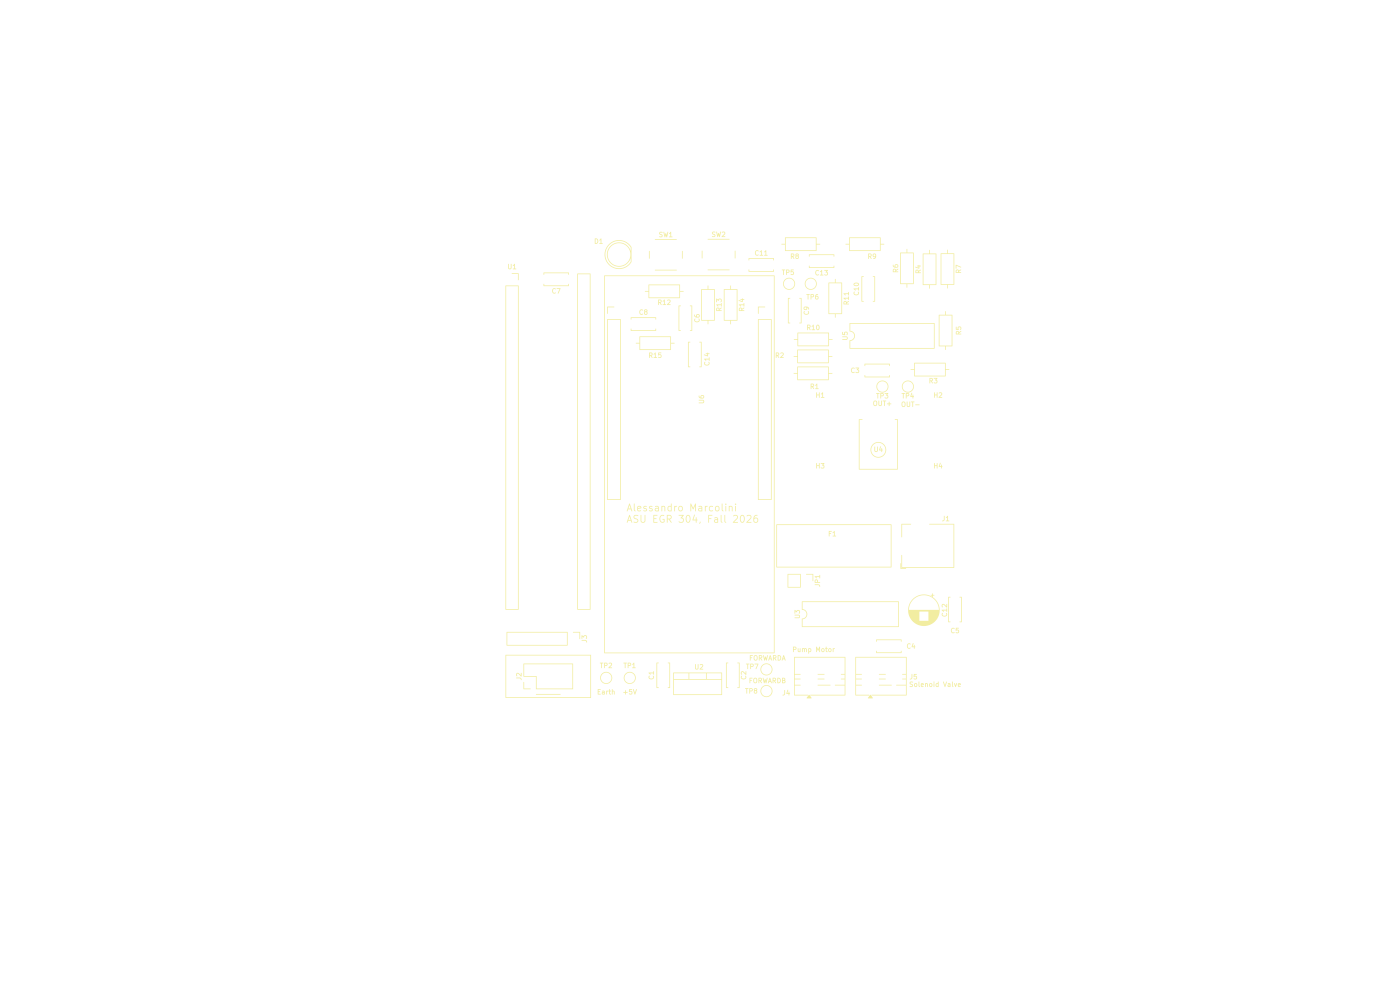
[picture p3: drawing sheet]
<svg xmlns="http://www.w3.org/2000/svg" width="297mm" height="210mm" viewBox="0 0 297 210" stroke-linecap="round" stroke-linejoin="round" font-family="sans-serif">
<g fill="#f2eda1">
<path d="M171.6 147.4h.1l.5 .7h-1z"/>
<path d="M184.6 147.4h.1l.5 .7h-1z"/>
<path d="M113.7 147.2l5.2 .1-5.1 .1z"/>
<path d="M111.1 144.7h.1v1.4h1.3l.1 .1h-1.5z"/>
<path d="M111.1 140.8h10.4l.1 5.4h-7.8l-.1-2.6-2.7-.1 2.8-.1v2.7h7.6v-5.2h-10.2v2.5h-.2z"/>
<path d="M109.5 143.8h1l.2 .4h-.2l-.1-.3h-.8z"/>
<path d="M109.6 142.8h.4l.5 .4v-.4l.1-.1v.8l-.8-.6-.1 .1 .1 .4-.2 .1-.1-.2z"/>
<path d="M107.3 138.9h18.1v9.1h-18.1l-.1-.1h18v-8.8h-17.8v8.8h-.2z"/>
<path d="M161.8 145.6a1.28 1.28 0 0 1 2 .4 1.28 1.28 0 0 1-1 1.9 1.28 1.28 0 0 1-1.5-1.4h.2a1.12 1.12 0 0 0 1.5 1.1 1.12 1.12 0 0 0 .3-1.9 1.12 1.12 0 0 0-1.8 .6v.2h-.2z"/>
<path d="M168.5 139.4h10.8v8.1h-7.4l7.3-.1v-2h-2.1l2.1-.1v-1.2h-.8l.8-.1v-.9h-.8l.8-.1v-3.5h-10.6v3.5h1.2l-1.2 .1v.9h1.2l-1.2 .1v1.2h1.2l-1.2 .1v2l2.8 .1h-2.9z"/>
<path d="M181.5 139.4h10.8v8.1h-7.4l7.3-.1v-2h-2.1l2.1-.1v-1.2h-.8l.8-.1v-.9h-.8l.8-.1v-3.5h-10.6v3.5h1.2l-1.2 .1v.9h1.2l-1.2 .1v1.2h1.2l-1.2 .1v2l2.8 .1h-2.9z"/>
<path d="M166.4 146.4h.2l-.1 .8-.1 .3h-.3l-.1-.1 .4-.2z"/>
<path d="M167.1 146.3l.1 .1-.2 .6h.3l.1-.3 .2 .4-.2 .4-.1-.3-.5-.1z"/>
<path d="M142.8 142.7h10.4v4.7h-10.4v-.1h10.2v-3.1h-10v3.1h-.2v-3.3h10.2v-1.2h-3.1v1.2h-.1v-1.2h-3.6v1.2h-.1v-1.2h-3.1v1.2h-.2z"/>
<path d="M126.8 146.2h.6v.1h-.4v.3l.3 .1-.3 .1v.4h.4v.1h-.6z"/>
<path d="M127.7 146.6h.5l.1 .7h-.6v-.3l.4 .2v-.2h-.4v-.2h.4l-.4-.1z"/>
<path d="M129.3 146.2l.1 .3 .2 .1-.2 .1 .2 .6-.3-.1-.1-.5-.1-.1z"/>
<path d="M133.5 146.2h.6l-.5 .1v.3h.3l.3 .2v.3l-.3 .2-.5-.1 .6-.2-.1-.3-.5 .1z"/>
<path d="M134.3 146.2h.1l.3 .8 .3-.8h.1l-.4 1.1z"/>
<path d="M128.6 146.5l.5 .1-.3 .2-.1 .5z"/>
<path d="M129.8 146.2h.2v.3l.4 .2v.6h-.2v-.6h-.2v.6h-.2z"/>
<path d="M132.3 146.8h.3l.1-.4 .1 .4 .4 .1-.4 .1-.1 .3-.1-.3-.3-.1z"/>
<path d="M160 146h.4l.2 .2v.7l-.2 .2h-.3l-.2-.2v-.2h.2l.1 .3 .3-.2-.1-.2-.5 .1 .1-.2-.1-.2 .3 .1 .3-.1-.1-.2-.5 .2z"/>
<path d="M158.1 146h.7l-.3 .1-.1 1-.1-1z"/>
<path d="M159 146h.4l.3 .2-.1 .4-.5 .1v.4l-.1-.6h.4l.1-.2-.4-.2v.4h-.1z"/>
<path d="M139.3 140.6h.5l-.4 .1v5.1h.3v.1h-.4z"/>
<path d="M141.7 140.6h.5l-.1 5.3h-.4l.3-.1v-5.1z"/>
<path d="M154 140.6h.5l-.3 .1v5.1h.3l-.1 .1h-.4z"/>
<path d="M156.4 140.6h.5l-.1 5.3h-.4l.4-.1v-5.1z"/>
<path d="M193 144.7l.2-.1 .5 .1-.6 .2 .6 .4-.2 .4-.5-.1 .5-.2-.5-.3z"/>
<path d="M194 145l.3-.1 .2 .1 .1 .5-.1 .2-.5-.1-.1-.4h.2l.1 .4 .2-.2v-.3l-.5 .1z"/>
<path d="M195.4 145h.5l.1 .3-.5 .1 .1 .2 .3-.1v.2h-.5l-.1-.5h.5h-.5z"/>
<path d="M197.2 145l.3-.1 .2 .1 .1 .5-.1 .2-.5-.1-.1-.4h.2l.1 .4 .2-.2v-.3l-.5 .1z"/>
<path d="M198.6 145l.4-.1v-.3h.1v1.1l-.6-.1v-.4h.2v.3l.3 .1v-.5l-.5 .1z"/>
<path d="M201.1 145h.5v.7h-.5l-.1-.3 .5 .2v-.2h-.5l.1-.2h.4l-.4-.1z"/>
<path d="M203.3 145h.5v.3l-.4 .1v.2l.4-.1v.2h-.5l-.1-.5h.5h-.5z"/>
<path d="M194.9 144.6h.1l.1 1.1-.2-.2z"/>
<path d="M200.1 144.6h.1l.3 .8 .2-.8h.2l-.4 1.1z"/>
<path d="M202 144.6h.1l.1 1.1-.2-.2z"/>
<path d="M202.4 144.9h.1l.2 .5 .2-.5 .1 .1-.2 .7z"/>
<path d="M196.3 144.9l.5 .1v.7h-.1l-.1-.6h-.2v.6h-.1z"/>
<path d="M198.1 144.9l.1 .1v.7z"/>
<path d="M173.5 145.3l2.7 .1h-2.7z"/>
<path d="M186.5 145.3l2.7 .1h-2.7z"/>
<path d="M127.6 143a1.28 1.28 0 0 1 2.1 .1 1.28 1.28 0 0 1-.8 1.9 1.28 1.28 0 0 1-1.6-1.3h.2a1.12 1.12 0 0 0 1.5 1.1 1.12 1.12 0 0 0 .3-1.8 1.12 1.12 0 0 0-1.8 .5v.2h-.2z"/>
<path d="M132.6 143a1.28 1.28 0 0 1 2.1 .1 1.28 1.28 0 0 1-.8 1.9 1.28 1.28 0 0 1-1.6-1.3h.2a1.12 1.12 0 0 0 1.5 1.1 1.12 1.12 0 0 0 .3-1.8 1.12 1.12 0 0 0-1.8 .5v.2h-.2z"/>
<path d="M159.9 143.9l.4-.1 .3 .1v.6l-.1 .4h-.4l-.2-.1-.1-.6h.2l.2 .6 .2-.1 .1-.2-.1-.5-.2-.1-.4 .3z"/>
<path d="M164.9 143.8h.5l.2 .6-.2 .5h-.4l-.1-.1a.43 .43 0 0 0 .6-.3 .43 .43 0 0 0-.4-.6v.9h-.2z"/>
<path d="M165.9 143.8h.4l.3 .2v.7l-.2 .2h-.5v-.1l.6-.2-.1-.1-.3-.1v.4h-.2v-.6l.5-.1-.3-.2v.3h-.2z"/>
<path d="M160.9 143.8l.7 .1v.3l-.2 .3 .2 .4-.4-.4-.1 .4h-.2v-.6l.6-.1-.1-.2-.3-.1v.4h-.2z"/>
<path d="M163.9 143.8l.7 .1v.3l-.2 .3 .2 .4-.4-.4-.1 .4h-.2v-.6l.6-.1-.1-.2-.3-.1v.4h-.2z"/>
<path d="M161.8 143.8h.2l.1 .7 .2-.4 .2 .4 .2-.7h.1l-.2 1.1-.3-.4-.1 .4h-.1z"/>
<path d="M163.3 143.8h.1l.3 1.1-.2-.2h-.4l-.1 .2h-.1l.1-.4h.4l-.1-.4-.1 .4h-.2z"/>
<path d="M159 143.8h.6l-.4 .1v.3l.3 .1-.3 .1-.1 .5z"/>
<path d="M193.4 143h.1v.8l-.1 .3h-.3l-.1-.1 .4-.2z"/>
<path d="M193.9 143h.6l-.5 .1v.3h.3l.2 .2v.3l-.2 .2-.5-.1 .6-.2-.1-.3-.5 .1z"/>
<path d="M137.7 143.4l.1-.1v.2a.36 .36 0 0 0 .4 .5 .36 .36 0 0 0 .3-.5l.1-.2 .1 .1v.5l-.6 .2-.5-.2z"/>
<path d="M157.3 143.4l.1 .1a.36 .36 0 0 0 .3 .5 .36 .36 0 0 0 .4-.5v-.2l.2 .1v.5l-.6 .2-.5-.2z"/>
<path d="M173.5 144l1.4 .1h-1.4z"/>
<path d="M186.5 144l1.4 .1h-1.4z"/>
<path d="M161.6 141.2a1.28 1.28 0 0 1 2.1 .1 1.28 1.28 0 0 1-.8 1.9 1.28 1.28 0 0 1-1.6-1.3h.2a1.12 1.12 0 0 0 1.5 1.1 1.12 1.12 0 0 0 .3-1.9 1.12 1.12 0 0 0-1.8 .6v.2h-.2z"/>
<path d="M157.2 142.5l.5-.1 .5 .5v-.5h.1v.7l-.8-.6-.2 .2 .1 .4h-.1l-.1-.2z"/>
<path d="M137.6 142.7h1l.1-.3v.7h-.1v-.3h-.7v.3z"/>
<path d="M173.5 143l1.4 .1h-1.4z"/>
<path d="M186.5 143l1.4 .1h-1.4z"/>
<path d="M147.5 140.9h.1v.8l.1 .2 .3-.2v-.8h.2v.9l-.3 .2h-.2l-.2-.2z"/>
<path d="M148.5 140.9h.4l.2 .1v.4l-.4 .5h.4v.1h-.7l.6-.8-.1-.2-.4 .1z"/>
<path d="M160.1 140.8h.8l-.5 1.1-.1-.1 .4-.9h-.6z"/>
<path d="M158.3 140.8h.7l-.3 .1-.1 1-.1-1h-.2z"/>
<path d="M159.2 140.8h.4l.3 .2-.1 .4-.5 .1v.4l-.1-.6h.4l.1-.2-.4-.2v.4h-.1z"/>
<path d="M129.1 140.7l.5-.1 .2 .1v.4l-.4 .5h.4v.1h-.7l.6-.8-.1-.2-.4 .1z"/>
<path d="M134.4 140.6h.2v1h.2v.1h-.7l.3-.1v-.7h-.3z"/>
<path d="M127.3 140.6h.7l-.3 .1-.1 1-.1-1h-.2z"/>
<path d="M128.2 140.6h.4l.3 .2-.1 .4-.5 .1v.4l-.1-.6h.4l.1-.2-.4-.2v.4h-.1z"/>
<path d="M132.3 140.6h.7l-.3 .1-.1 1-.1-1h-.2z"/>
<path d="M133.2 140.6h.4l.3 .2-.1 .4-.5 .1v.4l-.1-.6h.4l.1-.2-.4-.2v.4h-.1z"/>
<path d="M160 139h.4l.3 .2v.7l-.3 .2-.5-.2v-.5h.2l.1 .6 .2-.1 .1-.2-.1-.6-.5 .3z"/>
<path d="M165 139h.5l.2 .6-.2 .5h-.5v-.1a.43 .43 0 0 0 .5-.3 .43 .43 0 0 0-.4-.6v.9h-.1z"/>
<path d="M161 139l.7 .1v.3l-.2 .3 .2 .4-.4-.4-.2 .4h-.1v-.6l.5-.1v-.2l-.4-.1v.4h-.1z"/>
<path d="M164 139l.7 .1v.3l-.2 .3 .2 .4-.4-.4-.2 .4h-.1v-.6l.5-.1v-.2l-.4-.1v.4h-.1z"/>
<path d="M161.9 139h.1l.2 .7 .2-.4 .2 .4 .1-.7h.2l-.3 1.1-.2-.4-.1 .4h-.2z"/>
<path d="M163.3 139h.2l.3 1.1-.2-.2h-.4l-.1 .2h-.1l.1-.4h.4l-.1-.4-.1 .4h-.2z"/>
<path d="M166.2 139h.1l.3 1.1-.2-.2h-.3l-.1 .2h-.2l.2-.4h.4l-.1-.4-.2 .4h-.1z"/>
<path d="M159.1 139h.6l-.5 .1v.3l.4 .1-.4 .1v.5z"/>
<path d="M171.5 137.5h.4l.2 .3v.4l-.5 .1v.4l-.1-1h.1l.1 .5 .2-.1v-.3l-.4-.1z"/>
<path d="M148.5 110.7l.1 .1-.2 .3z"/>
<path d="M134.5 109.4l.3-.2 .6 .2h-.6l-.2 .2 .1 .3 .5 .2 .2 .2-.1 .4-.2 .2-.7-.1 .6-.1 .2-.2-.1-.3-.6-.3z"/>
<path d="M135.9 109.2l.2 .1v1.2l.2 .2 .4-.2 .1-1.2h.1v1.2l-.3 .4h-.4l-.3-.3z"/>
<path d="M138.6 109.2l.9 .1-.1 .1h-.6v.5l.5 .1-.5 .1v.6h.6l.1 .2h-.9z"/>
<path d="M140.1 109.5l.6-.3 .2 .1-.1 .2a.62 .62 0 0 0-.8 .5 .62 .62 0 0 0 .8 .6v-.3l-.3-.2h.4v.7l-.4 .1-.5-.3-.1-.7z"/>
<path d="M144 109.3h1l-.3 .5 .4 .3v.4l-.2 .3-.7 .1-.2-.2 .1-.1 .6 .1 .2-.2-.1-.4-.4-.2 .4-.5h-.8z"/>
<path d="M145.7 109.3h.5l.3 .6-.1 .7-.4 .3-.4-.2-.1-.8h.1l.1 .6 .2 .2a.74 .74 0 0 0 .4-.6 .74 .74 0 0 0-.4-.7l-.3 .5h-.1z"/>
<path d="M151.6 109.8h.7v1.1l-.7-.1-.1-.3 .3 .2h.4v-.4l-.7 .2 .2-.3 .5-.1-.2-.2-.4 .1z"/>
<path d="M155.6 109.4l.6-.2 .3 .2v.6l-.7 .7h.7v.2h-1l.9-1.2-.2-.3-.6 .1z"/>
<path d="M157.1 109.4l.3-.2 .3 .1 .3 .6-.1 .7-.4 .3-.4-.2-.1-.8h.1l.1 .6 .2 .2a.74 .74 0 0 0 .4-.6 .74 .74 0 0 0-.4-.7l-.3 .5h-.1z"/>
<path d="M158.4 109.4l.6-.2 .3 .2v.6l-.7 .7h.8v.2h-1.1l.9-1.2-.2-.3-.5 .1z"/>
<path d="M160.1 109.3l.5-.1v.2a.49 .49 0 0 0-.6 .5l.5-.1 .3 .2v.5l-.1 .3-.5 .1-.4-.4v-.3h.2v.3l.2 .2 .5-.2v-.3l-.2-.2-.7 .2 .1-.6z"/>
<path d="M141.5 109.3l.6-.1 .3 .2 .1 .4-.4 .4 .3 .7-.5-.7h-.3v.6l-.1 .1v-.9h.6l.2-.2-.1-.4h-.6v.6h-.1z"/>
<path d="M133.5 109.3h.1l.5 1.6-.3-.4h-.5l-.2 .4-.1-.1 .1-.5h.7l-.3-.7-.2 .7h-.2z"/>
<path d="M152.9 109.2l.2 .1v1.3l.2 .2-.1 .1-.3-.3z"/>
<path d="M153.7 109.3h.1v1.3l.3 .2-.1 .1-.3-.3z"/>
<path d="M147.3 109.2h.1l-.3 1h.5v-.4h.2v.4l.2 .1-.2 .1-.1 .5-.1-.5-.7-.1z"/>
<path d="M150.3 109.3h.8l-.7 .1v.5l.5 .1-.5 .1-.1 .8z"/>
<path d="M135.3 107.4h.7v.4l-.7 .2 .1 .3 .5-.1 .1 .2h-.7l-.1-.8h.1v.2l.6-.1-.2-.2-.5 .1z"/>
<path d="M136.6 107.4h.6l-.6 .2 .6 .3v.5h-.7l.6-.2-.5-.3z"/>
<path d="M137.8 107.4l.4-.1 .2 .1-.6 .2 .6 .3v.5h-.7l.6-.2-.5-.3z"/>
<path d="M139 107.4h.7v1.1l-.7-.1-.1-.3 .3 .2h.4v-.4l-.7 .2 .1-.3 .6-.1-.1-.2h-.5z"/>
<path d="M141.8 107.4l.5-.1v-.4l.2-.1v1.7h-.5l-.3-.2-.1-.6h.2l.1 .6h.4v-.8h-.3l-.4 .2z"/>
<path d="M144.1 107.4l.4-.1 .3 .2v.6l-.1 .3-.5 .1-.2-.2-.1-.6h.2v.4l.2 .2 .4-.2v-.4l-.2-.2-.6 .2z"/>
<path d="M148.2 107.4h.7l.1 1.1-.8-.1-.1-.3 .3 .2h.4v-.4l-.7 .2 .1-.3 .6-.1-.1-.2h-.4z"/>
<path d="M150.5 107.5l.3-.2 .5 .1-.1 .1h-.4l-.2 .2v.5h.6v.2l-.5 .1-.2-.2z"/>
<path d="M151.8 107.5l.5-.2 .2 .2 .1 .6-.1 .3-.5 .1-.2-.2-.1-.6h.1v.4l.3 .2 .4-.2-.1-.6h-.3l-.4 .2z"/>
<path d="M133.5 106.8l.1 .1 .5 1.6-.3-.5h-.5l-.2 .4h-.1l.1-.5h.7l-.3-.7-.2 .7h-.2z"/>
<path d="M134.5 106.8l.1 .1v1.3l.2 .2v.1l-.3-.3z"/>
<path d="M153.1 106.8l.2 .1v1.3l.2 .2-.1 .1-.3-.3z"/>
<path d="M140.3 107.3l.7 .1 .1 1.1-.1-.1v-.8l-.2-.1-.3 .1v.8h-.2z"/>
<path d="M143 107.3l.6 .1-.4 .3-.1 .8z"/>
<path d="M146.5 106.8l.5 1 .5-1h.1v1.7l-.1-.1v-1.1l-.4 .7-.5-.7v1.1h-.1z"/>
<path d="M149.6 107.3l.5 .1-.4 .3-.1 .8z"/>
<path d="M153.9 107.3l.2 .1-.1 1.1z"/>
<path d="M154.6 107.3l.7 .1 .1 1.1-.1-.1-.1-.8-.1-.1-.3 .1v.8h-.2z"/>
<path d="M156 107.3l.1 .1v1.1z"/>
<path d="M128.8 67.7l2.9 .1-.1 38.3-2.8-.1 2.7-.1v-38h-2.6v38h-.1z"/>
<path d="M160.8 67.7l2.9 .1-.1 38.3-2.8-.1 2.8-.1v-38h-2.7v38h-.1z"/>
<path d="M148.2 84.8h1l.2 .2v.3l-.3 .2h-.8v-.1h.8l.1-.3-.1-.1h-.8z"/>
<path d="M148.2 83.9h.2l.2 .4v-.2h.2v.2l.3 .1 .1-.4-.6 .1 .1-.2 .4-.1 .2 .1 .1 .4-.3 .2h-.6l-.2-.2z"/>
<path d="M146 72.5l.4 .1-.3 .1v5l.3 .1v.1l-.5-.1z"/>
<path d="M148.4 72.5l.5 .1-.1 5.3-.4-.1 .3-.1v-5z"/>
<path d="M149.4 76.8h.2v.1a.36 .36 0 0 0 .4 .5 .36 .36 0 0 0 .3-.5v-.1h.2v.5l-.6 .2-.5-.2z"/>
<path d="M149.4 76.1h1l.1-.3v.7h-.1v-.2h-.7v.2z"/>
<path d="M139 74.8h.1v1h.3l-.1 .1h-.6l.2-.1v-.7h-.2z"/>
<path d="M139.7 74.8h.6l-.5 .1v.3h.3l.2 .2v.3l-.2 .2-.5-.1 .6-.2-.1-.3-.5 .1z"/>
<path d="M137.7 74.8l.7 .1v.3l-.2 .3 .2 .4-.4-.4-.1 .4h-.2v-.6l.6-.1-.1-.2-.3-.1v.4h-.2z"/>
<path d="M149.4 75.2l.6 .2v-.3h-.3v-.1l.4-.2 .4 .2-.3 .1-.1 .5-.7-.3z"/>
<path d="M135.7 71.4h6.6v1.3l.8 .1-.8 .1v1.3h-6.6l-.1-.1h6.6v-2.6h-6.4v2.6h-.2v-1.2l-.7-.1 .7-.1z"/>
<path d="M133.8 69.7l.2 .3h5l.1-.3 .1 .4-5.3 .1z"/>
<path d="M144 64.8l.4 .1-.3 .1v5l.3 .1v.1l-.5-.1z"/>
<path d="M146.4 64.8l.5 .1-.1 5.3-.4-.1 .3-.1v-5z"/>
<path d="M148.8 61.4l1.3-.1 .1-.7 .1 .7 1.3 .1v6.6h-1.3l-.1 .8-.1-.8h-1.3v-.1h2.7v-6.4h-2.6v6.4h-.1z"/>
<path d="M153.6 61.4l1.3-.1 .1-.7 .1 .7 1.3 .1v6.6h-1.3l-.1 .8-.1-.8h-1.3v-.1h2.7v-6.4h-2.6v6.4h-.1z"/>
<path d="M147.3 67.7l.2-.1v.1a.36 .36 0 0 0 .4 .5 .36 .36 0 0 0 .3-.5v-.1l.2 .1v.4l-.6 .3-.5-.3z"/>
<path d="M133.8 67.3h5.3l.1 .4-.1 .1-.1-.3h-5l-.1 .3z"/>
<path d="M147.3 66.8h.1l.2 .4 .1-.3h.1l.1 .3h.2l.1-.4-.5 .1 .1-.2 .4-.1 .2 .2v.3l-.2 .3-.6-.1-.3-.2z"/>
<path d="M135.8 65.7h.5l.1 .1-.1 .1a.36 .36 0 0 0-.5 .3 .36 .36 0 0 0 .5 .3l.1 .2-.2 .1-.5-.2-.1-.5z"/>
<path d="M136.7 65.7l.4-.1 .3 .3v.6l-.3 .3-.3-.1-.2-.2v-.2h.2l.1 .3 .3-.1-.1-.3-.5 .1 .1-.2-.1-.2 .3 .1 .3-.1-.1-.1-.5 .1z"/>
<path d="M128.8 65.1h1.5l-1.4 .1v1.4z"/>
<path d="M160.8 65.1h1.5l-1.4 .1v1.4z"/>
<path d="M152.1 65.3l.3-.1 .2 .3 .5-.3v.2l-.5 .4h.4l.1 .1-1.1 .1-.1-.5h.2v.3h.4l-.1-.4-.5 .1z"/>
<path d="M156.8 65.4l.4-.2 .2 .3 .5-.3v.2l-.5 .4h.4l.1 .1-1.1 .1-.1-.5h.2v.3h.4l-.1-.4-.5 .1z"/>
<path d="M152 64.6h.9l.1-.3 .1 .7h-.1l-.1-.3h-.6v.3z"/>
<path d="M156.8 64.6h.9l.1-.3 .1 .7h-.1l-.1-.3h-.6v.3z"/>
<path d="M140.9 63.6h.1v.9l.3 .1-.1 .1-.6-.1 .3-.1v-.6h-.3z"/>
<path d="M141.6 63.6l.4-.1 .2 .2v.4l-.4 .4h.4v.2h-.7l.6-.8-.1-.2-.4 .1z"/>
<path d="M139.6 63.6l.7 .1 .1 .3-.3 .2 .2 .5-.4-.5-.1 .5h-.2v-.6l.6-.2-.1-.2h-.3v.4h-.2z"/>
<path d="M152 63.4l.3 .2 .3-.3 .4 .1 .1 .2-.1 .4-.2 .1 .1-.5-.3-.1-.2 .3-.3-.2v.5h-.1z"/>
<path d="M156.7 63.7l.7 .2v-.3h-.3v-.2l.4-.1 .4 .2-.3 .1-.1 .5-.8-.3z"/>
<path d="M137.6 60.4h6.6l.1 1.3 .7 .1-.7 .1-.1 1.3h-6.6v-.1h6.5v-2.6h-6.4v2.6h-.1v-1.2l-.8-.1 .8-.1z"/>
<path d="M128.2 58.5h36.1v80.1l-36.1-.1v-.1h36v-79.8h-35.9v79.8h-.1z"/>
<path d="M185.9 138.1h.1v.3h5.1l.1-.4 .1 .5h-5.4z"/>
<path d="M169.3 137.5l.1 .1 .1 .6 .2-.1v-.5l.1-.1v.8l-.5-.1z"/>
<path d="M174.3 137.6l.4-.1 .2 .1v.5l-.1 .2-.5-.1-.1-.4h.2l.1 .4 .3-.2-.2-.3-.4 .1z"/>
<path d="M175.2 137.2h.1l.1 .3 .2 .1-.2 .1 .1 .6-.3-.2v-.4l-.2-.1z"/>
<path d="M175.8 137.6l.3-.1 .2 .1 .1 .5-.1 .2-.5-.1-.1-.4h.2l.1 .4 .2-.2v-.3l-.5 .1z"/>
<path d="M168.2 137.2h.5l.3 .2-.2 .4-.4 .1-.1 .4-.1-.6h.5l.1-.2-.4-.2v.4h-.2z"/>
<path d="M170.1 137.5l1 .1v.7h-.1v-.6h-.2l-.1 .6h-.1v-.5l-.2-.1-.1 .6h-.1z"/>
<path d="M173.2 137.2l.4 .6 .2-.6h.2l-.1 1.1h-.1v-.7l-.2 .5-.3-.5v.7h-.2z"/>
<path d="M176.7 137.5l.4 .1-.3 .2v.5z"/>
<path d="M192.5 136.6l.4-.1 .3 .1-.1 .1a.36 .36 0 0 0-.5 .3 .36 .36 0 0 0 .5 .4l.1 .1-.3 .1-.4-.1-.1-.5z"/>
<path d="M193.7 136.4l.1 .1-.2 .6h.3l.1-.3 .2 .4-.2 .4-.1-.3-.5-.1z"/>
<path d="M107.5 134.1l12.9-.1v2.9l-12.9 .1v-.2h12.8v-2.6h-12.7v2.6h-.1z"/>
<path d="M123.4 135.8h.9l.2 .5h-.1l-.1-.3-.9-.1z"/>
<path d="M185.9 135.7l5.3-.1 .1 .5h-.2v-.3h-5.1l-.1 .3z"/>
<path d="M121.6 134.1h1.4l.1 1.4h-.2v-1.3h-1.3z"/>
<path d="M123.4 134.8l.4 .2 .2-.2h.4l.1 .2v.5h-.2v-.5l-.3-.1-.1 .4-.4-.3v.5h-.1z"/>
<path d="M201.8 133.3l.5-.1 .2 .1-.1 .1a.36 .36 0 0 0-.5 .4 .36 .36 0 0 0 .5 .3l.1 .1-.2 .1-.5-.1-.1-.5z"/>
<path d="M202.8 133.2h.6l-.5 .1v.3h.3l.3 .2v.3l-.3 .2-.5-.1 .6-.2-.1-.3-.5 .1z"/>
<path d="M170.1 127.6h20.5l.1 5.3-20.5 .1-.1-1.7a1 1 0 0 0 1-1 1 1 0 0 0-1-1 1.04 1.04 0 0 1 1.2 .9 1.04 1.04 0 0 1-1 1.2v1.5h20.2v-5.2h-20.2v1.5h-.2z"/>
<path d="M193.5 127.2a3.3 3.3 0 0 1 4.3-.6v-.3l-.4-.1h.4l.1-.3v.3l.3 .1h-.3l-.1 .4a3.3 3.3 0 0 1-.1 5.6 3.3 3.3 0 0 1-5-2.5h2.3v1.9h2v-2l-4.3 .1v-.5l6.5 .1a3.2 3.2 0 0 0-3.2-3.1 3.2 3.2 0 0 0-3.2 3h-.1l.1-1z"/>
<path d="M201.2 126.6l.4 .1-.3 .1v5l.3 .1v.1l-.5-.1z"/>
<path d="M203.6 126.6l.4 .1v5.3l-.4-.1 .3-.1v-5z"/>
<path d="M168.6 130.4h.9l.2 .2v.3l-.2 .2h-.9v-.1h.8l.1-.3-.1-.1h-.8z"/>
<path d="M199.8 130.1h.2a.36 .36 0 0 0 .4 .5 .36 .36 0 0 0 .3-.5v-.1l.2 .1v.5l-.6 .2-.5-.2z"/>
<path d="M168.6 129.4l.3 .2 .3-.2 .4 .1 .1 .2v.4h-.2v-.5h-.3l-.2 .3-.3-.2v.4l-.1 .1z"/>
<path d="M199.8 129.4l1-.1 .1-.2v.6l-.1 .1v-.3h-.7v.3z"/>
<path d="M107.2 60.6h2.8v68.8l-2.8-.1 2.7-.1v-68.5h-2.5v68.5h-.2z"/>
<path d="M122.5 58.1h2.8l-.1 71.3-2.7-.1 2.6-.1v-71h-2.5v71h-.1z"/>
<path d="M199.8 128.2h.5l.5 .4v-.4l.1-.1v.8l-.8-.6-.2 .1 .1 .4h-.1l-.1-.2z"/>
<path d="M167.1 121.8h2.8l-.1 2.8h-2.7v-.1h2.6v-2.6h-2.5v2.6h-.1z"/>
<path d="M172.8 124h1l.2 .4-.2 .1-.1-.3-.8-.1z"/>
<path d="M172.9 123h.5l.1 .5h.4l.1 .1h-1.1l-.1-.4h.2v.3h.3v-.4l-.5 .1z"/>
<path d="M171 121.8h1.5v1.5l-.1-.1v-1.3h-1.3z"/>
<path d="M172.8 122.3l1-.1 .1-.2 .1 .6-.2 .1v-.3h-.6v.3z"/>
<path d="M191 119.5h.2v1h1v.1l-1.1 .1z"/>
<path d="M197.2 111.1l5.2 .1v9.2l-11.1 .1v-2.8l.1 2.6h10.9v-9h-5.1z"/>
<path d="M176.9 112.7h.2v.9h.2v.2l-.7-.1 .3-.1v-.6h-.3z"/>
<path d="M175.9 112.6l.6 .1-.5 .1v.3l.3 .1-.3 .1-.1 .5z"/>
<path d="M164.7 111.3l24.4-.1v9.1l-24.3 .1-.1-.2h24.3v-8.8h-24.1v8.8h-.2z"/>
<path d="M191.2 111.2h2.1l-1.9 .1-.1 2.7z"/>
<path d="M200.3 109.4l.1 .1v.7l-.2 .3-.3 .1v-.1l.3-.3z"/>
<path d="M201 109.4l.1 .1v.9h.3l-.1 .2-.6-.1 .2-.1v-.6h-.2z"/>
<path d="M182.2 89h.8l-.6 .1v10.4h7.9v-10.4l-.5-.1h.7l-.1 10.6h-8.2z"/>
<path d="M174.1 98.3h.8l-.2 .3 .2 .3-.1 .4-.5 .1-.2-.1 .1-.2 .4 .1 .1-.1v-.3l-.3-.1 .2-.3h-.4z"/>
<path d="M173.2 98.2l.1 .1v.4h.4v-.4h.2v1.1l-.2-.1v-.4h-.4v.4l-.1 .1z"/>
<path d="M198.2 98.3h.1v.4h.4v-.4h.2v1.1l-.2-.1v-.4h-.4v.4l-.1 .1z"/>
<path d="M199.4 98.2l.2 .1-.2 .6h.2l.1-.3 .2 .4-.2 .4-.1-.3-.4-.1z"/>
<path d="M185.5 94.7l.2 .1v.8l.1 .1 .3-.1v-.8h.1v.8l-.2 .3h-.3l-.2-.2z"/>
<path d="M186.8 94.7l.1 .1-.2 .6h.3l.1-.3 .2 .4-.2 .4-.1-.3-.5-.1z"/>
<path d="M185.2 94.2a1.67 1.67 0 0 1 2.6 .5 1.67 1.67 0 0 1-1.1 2.4 1.67 1.67 0 0 1-2-1.8h.1a1.51 1.51 0 0 0 2.1 1.5 1.51 1.51 0 0 0 .4-2.5 1.51 1.51 0 0 0-2.4 .8l-.1 .2h-.1l.1-.6z"/>
<path d="M191.3 85.3l.5-.1 .2 .1 .1 .6-.2 .4h-.3l-.3-.1v-.6h.1l.2 .6 .2-.1 .1-.2-.1-.5-.2-.1-.3 .3z"/>
<path d="M192.4 85.2h.1v.8l.1 .2 .3-.2v-.8h.2v.9l-.2 .2h-.3l-.2-.2z"/>
<path d="M193.3 85.2h.7l-.3 .1-.1 1-.1-1h-.2z"/>
<path d="M185.3 85.1l.5-.1 .2 .1 .1 .6-.2 .4h-.3l-.3-.1v-.6h.1l.2 .6 .2-.1 .1-.2-.1-.5-.2-.1-.3 .3z"/>
<path d="M186.4 85h.1v.8l.1 .2 .3-.2v-.8h.2v.9l-.2 .2h-.3l-.2-.2z"/>
<path d="M187.3 85h.7l-.3 .1-.1 1-.1-1z"/>
<path d="M188.2 85.6h.3l.1-.4 .1 .4 .4 .1-.4 .1-.1 .3-.1-.3-.3-.1z"/>
<path d="M194.2 85.8l.9 .1-.9 .1z"/>
<path d="M187.7 83.4h.7l-.2 .4 .3 .2-.2 .5h-.4l-.2-.1v-.1l.5 .1 .1-.2-.1-.2-.3-.2 .3-.3h-.5z"/>
<path d="M185.9 83.4h.7l-.3 .1-.1 1-.1-1z"/>
<path d="M186.8 83.4h.4l.3 .2-.1 .4-.5 .1v.4l-.1-.6h.4l.1-.2-.4-.2v.4h-.1z"/>
<path d="M191.3 83.4h.7l-.3 .1-.1 1-.1-1z"/>
<path d="M192.2 83.4h.4l.3 .2-.1 .4-.5 .1v.4l-.1-.6h.4l.1-.2-.4-.2v.4h-.1z"/>
<path d="M193.4 83.3l.1 .1-.2 .6h.3l.1-.3 .2 .4-.2 .4-.1-.3-.5-.1z"/>
<path d="M174.5 83.2l.1 .1v.9h.3l-.1 .2-.6-.1 .2-.1v-.6h-.2z"/>
<path d="M199.2 83.3l.4-.1 .2 .2v.4l-.4 .4h.4l.1 .2h-.8l.6-.8-.1-.2-.4 .1z"/>
<path d="M173.2 83.2l.1 .1v.4h.4v-.4h.2v1.1l-.2-.1v-.4h-.4v.4l-.1 .1z"/>
<path d="M198.2 83.3h.1v.4h.4v-.4h.2v1.1l-.2-.1v-.4h-.4v.4l-.1 .1z"/>
<path d="M186.2 81.2a1.28 1.28 0 0 1 2.1 .1 1.28 1.28 0 0 1-.8 1.9 1.28 1.28 0 0 1-1.6-1.3h.2a1.12 1.12 0 0 0 1.5 1.1 1.12 1.12 0 0 0 .3-1.9 1.12 1.12 0 0 0-1.8 .6v.2h-.2z"/>
<path d="M191.6 81.2a1.28 1.28 0 0 1 2.1 .1 1.28 1.28 0 0 1-.8 1.9 1.28 1.28 0 0 1-1.6-1.3h.2a1.12 1.12 0 0 0 1.5 1.1 1.12 1.12 0 0 0 .3-1.9 1.12 1.12 0 0 0-1.8 .6v.2h-.2z"/>
<path d="M173.2 81.4h.2v1h.2v.1h-.7l.3-.1v-.7h-.3z"/>
<path d="M172 81.4h.5l.2 .1v.3l-.2 .3 .2 .4-.4-.4-.2 .4h-.1v-.6l.5-.1v-.2l-.4-.1v.4h-.1z"/>
<path d="M198.1 80.2h.8l-.3 .4 .3 .2-.2 .5h-.4l-.2-.1 .1-.1 .4 .1 .1-.2v-.2l-.3-.1 .2-.4h-.5z"/>
<path d="M197.2 80.2l.7 .1v.3l-.2 .3 .2 .4-.4-.4-.2 .4h-.1v-.6l.5-.1v-.2l-.4-.1v.4h-.1z"/>
<path d="M169.1 77.8h6.7v1.3l.8 .1-.8 .1v1.3h-6.6l-.1-.1h6.6v-2.6h-6.4v2.6h-.2v-1.2l-.7-.1 .7-.1z"/>
<path d="M183.4 79.6h.1l.1 .3h5l.1-.3 .1 .4h-5.3z"/>
<path d="M194 77h6.6v1.3l.8 .1-.8 .1v1.3h-6.6l-.1-.1h6.6v-2.6h-6.4v2.6h-.2v-1.2l-.7-.1 .7-.1z"/>
<path d="M180.6 78.1l.5-.1 .2 .1-.1 .1a.36 .36 0 0 0-.5 .4 .36 .36 0 0 0 .5 .3l.1 .1-.2 .1-.5-.1-.1-.5z"/>
<path d="M181.5 78h.8l-.3 .4 .3 .2v.3l-.3 .2-.5-.1v-.1l.5 .1 .1-.2v-.2l-.3-.1 .2-.4h-.4z"/>
<path d="M183.4 77.2l5.3-.1 .1 .5h-.1l-.1-.3h-5l-.1 .3z"/>
<path d="M169.1 74.2h6.7v1.3l.8 .1-.8 .1v1.3h-6.6l-.1-.1h6.6v-2.6h-6.4v2.6h-.2v-1.2l-.7-.1 .7-.1z"/>
<path d="M165.6 74.9l.4-.1 .2 .1v.4l-.4 .5h.4v.1h-.7l.6-.8-.1-.2-.4 .1z"/>
<path d="M164.6 74.8l.7 .1v.3l-.2 .3 .2 .4-.4-.4-.2 .4h-.1v-.6l.5-.1v-.2l-.4-.1v.4h-.1z"/>
<path d="M199.2 66.8h1.3l.1-.8 .1 .8h1.3v6.6l-1.3 .1-.1 .7-.1-.7h-1.3l-.1-.2h2.8v-6.4h-2.6v6.4h-.2z"/>
<path d="M180.3 68.5h17.9l.1 5.4-18 .1-.1-1.7a1 1 0 0 0 1-1 1 1 0 0 0-1-1 1.04 1.04 0 0 1 1.2 .9 1.04 1.04 0 0 1-1 1.1v1.5h17.7v-5.1h-17.7v1.5h-.2z"/>
<path d="M169.2 70.6h6.6l.1 1.3 .7 .1-.7 .1-.1 1.3h-6.6v-.1h6.5v-2.6h-6.4v2.6h-.1v-1.2l-.8-.1 .8-.1z"/>
<path d="M178.7 71.4h.9l.2 .2v.3l-.2 .2h-.9v-.2h.8l.2-.2-.2-.2h-.8z"/>
<path d="M178.7 70.4l.1 .1v.4h.3v-.4l.5-.1 .2 .2v.3l-.2 .2 .1-.4-.4-.2-.1 .2 .1 .4-.6-.1z"/>
<path d="M202.8 70.3l.4-.1 .3 .3 .4-.3v.1l-.4 .5h.4v.1h-1.1v-.4h.1v.3h.4v-.4l-.5 .1z"/>
<path d="M172.5 68.9h.1v1h.3l-.1 .1h-.6l.3-.1v-.7h-.3z"/>
<path d="M173.2 69l.4-.1 .2 .2v.7l-.2 .2-.4-.1-.1-.6h.2l.2 .6a.48 .48 0 0 0 0-.9l-.2 .3h-.2z"/>
<path d="M171.3 68.9l.6 .1 .1 .3-.3 .3 .2 .4-.4-.4-.1 .4h-.2v-.6l.6-.1-.1-.2-.3-.1v.4h-.2z"/>
<path d="M202.8 69.3l.1 .1v.4h.3v-.4l.5-.1 .2 .2v.3l-.2 .2 .1-.5-.4-.1-.1 .1 .1 .5-.6-.1z"/>
<path d="M167.2 63.2l.4 .1-.3 .1v5l.3 .1v.1l-.4-.1z"/>
<path d="M169.6 63.2l.4 .1v5.3l-.4-.1 .3-.1v-5l-.3-.1z"/>
<path d="M175.8 59.9h1.3l.1-.7 .1 .7 1.3 .1v6.6h-1.3l-.1 .8-.1-.8h-1.3l-.1-.1h2.8v-6.4h-2.6v6.4h-.2z"/>
<path d="M170.5 66.1l.2-.1v.1a.36 .36 0 0 0 .4 .5 .36 .36 0 0 0 .3-.5v-.1l.2 .1v.4l-.6 .3-.5-.3z"/>
<path d="M170.5 65.1h.8l.3 .3v.2l-.4-.4v.5l-.5 .1-.2-.5h.1l.2 .3h.2l.1-.3-.1-.1-.5 .1z"/>
<path d="M179.1 63.9l.3-.1 .2 .3 .5-.3-.5 .6h.4l.1 .1-1.1 .1-.1-.5h.2v.3h.4l-.1-.4-.5 .1z"/>
<path d="M182.8 58.6l.4 .1-.3 .1v5l.3 .1v.1l-.5-.1z"/>
<path d="M185.2 58.6l.5 .1-.1 5.3-.4-.1 .3-.1v-5l-.3-.1z"/>
<path d="M179 63.2h.9l.1-.3 .1 .7h-.1l-.1-.3h-.6v.3z"/>
<path d="M173.1 62.5l.5-.1-.5 .4h.3l.2 .2v.3l-.2 .2h-.3l-.2-.2v-.3h.2l.1 .4 .3-.2-.1-.3-.5 .1z"/>
<path d="M171.1 62.4h.7l-.3 .1-.1 1-.1-1h-.2z"/>
<path d="M172 62.4h.4l.3 .2-.1 .4-.5 .1v.4l-.1-.6h.4l.1-.2-.4-.2v.4h-.1z"/>
<path d="M179 62.2h.9l.1-.3 .1 .7h-.1l-.1-.2h-.6v.3z"/>
<path d="M181.1 61.9h.2v.1a.36 .36 0 0 0 .4 .5 .36 .36 0 0 0 .3-.5v-.1l.2 .1v.4l-.6 .2-.5-.2z"/>
<path d="M117.3 61.2h.5l.1 .1-.1 .1a.36 .36 0 0 0-.5 .3 .36 .36 0 0 0 .5 .3l.1 .2-.2 .1-.5-.2-.1-.5z"/>
<path d="M118.1 61.2h.8l-.5 1.1-.1-.1 .4-.9h-.6z"/>
<path d="M181.1 61.2h1l.1-.3v.7h-.1v-.2h-.7v.2z"/>
<path d="M166.4 59.4a1.28 1.28 0 0 1 2.1 .1 1.28 1.28 0 0 1-.8 1.9 1.28 1.28 0 0 1-1.6-1.3h.2a1.12 1.12 0 0 0 1.5 1.1 1.12 1.12 0 0 0 .3-1.8 1.12 1.12 0 0 0-1.8 .5v.2h-.2z"/>
<path d="M171 59.4a1.28 1.28 0 0 1 2.1 .1 1.28 1.28 0 0 1-.8 1.9 1.28 1.28 0 0 1-1.6-1.3h.2a1.12 1.12 0 0 0 1.5 1.1 1.12 1.12 0 0 0 .3-1.8 1.12 1.12 0 0 0-1.8 .5v.2h-.2z"/>
<path d="M195.8 53.8h1.3l.1-.8 .1 .8h1.3v6.6l-1.3 .1-.1 .7-.1-.7h-1.3l-.1-.2h2.8v-6.4h-2.6v6.4h-.2z"/>
<path d="M199.6 53.8l1.3-.1 .1-.7 .1 .7 1.3 .1v6.6h-1.3l-.1 .8-.1-.8h-1.3v-.1h2.7v-6.4h-2.6v6.4h-.1z"/>
<path d="M191 53.6h1.3l.1-.8 .1 .8h1.3v6.6l-1.3 .1-.1 .7-.1-.7h-1.3v-.2h2.7v-6.4h-2.6v6.4h-.1z"/>
<path d="M115.3 60.2h.1l.1 .3h5l.1-.3 .1 .4-5.3 .1z"/>
<path d="M181.2 60.1l.8-.1 .2 .4-.2 .2-.5 .1-.4-.2v-.2h.1a.48 .48 0 0 0 .9 0l-.3-.2-.7 .2z"/>
<path d="M108.6 58h1.4v1.4h-.1v-1.3h-1.3z"/>
<path d="M173.1 57.4l.4-.1 .2 .1-.1 .1a.36 .36 0 0 0-.5 .4 .36 .36 0 0 0 .5 .3l.1 .1-.2 .1-.4-.1-.1-.5z"/>
<path d="M174.3 57.3h.1v1h.3l-.1 .1h-.6l.2-.1v-.7h-.2z"/>
<path d="M174.9 57.3h.7l-.2 .4 .2 .2-.1 .5h-.4l-.2-.1v-.1l.5 .1 .1-.2-.1-.2-.3-.1 .3-.4h-.5z"/>
<path d="M167.8 57.2h.6l-.5 .1v.3h.3l.2 .2v.3l-.2 .2-.5-.1 .6-.2-.1-.3-.5 .1z"/>
<path d="M165.9 57.2h.7l-.3 .1-.1 1-.1-1z"/>
<path d="M166.8 57.2h.4l.3 .2-.1 .4-.5 .1v.4l-.1-.6h.4l.1-.2-.4-.2v.4h-.1z"/>
<path d="M115.3 57.8h5.3l.1 .4-.1 .1-.1-.3h-5l-.1 .3z"/>
<path d="M194.3 57.3l.3-.1 .3 .3 .4-.3-.4 .6h.4l.1 .1h-1.2v-.4h.2v.3h.3v-.4l-.5 .1z"/>
<path d="M202.8 57.3l.4-.1 .2 .2 .5-.2v.1l-.5 .4h.4l.1 .2h-1.1l-.1-.4h.2v.2h.4l-.1-.3-.5 .1z"/>
<path d="M189.5 57.1l.3-.1 .3 .3 .4-.3v.1l-.4 .5h.4l.1 .1h-1.2v-.4h.2v.3h.3v-.4l-.5 .1z"/>
<path d="M158.8 57.2h.1l.1 .3h5l.1-.3 .1 .4-5.3 .1z"/>
<path d="M139 57.2l4.6 .1-4.6 .1z"/>
<path d="M150.1 57.2l4.7 .1h-4.6z"/>
<path d="M107.8 56h.2v.8l.1 .2 .3-.2v-.8h.1v.9l-.2 .2h-.3l-.2-.2z"/>
<path d="M109.1 56h.1v1h.3v.1h-.7l.3-.1v-.7h-.3z"/>
<path d="M129.2 51.8a3 3 0 0 1 4.8 .7v3a3.1 3.1 0 0 1-3.5 1.5 3.1 3.1 0 0 1-2.2-3h.1a2.91 2.91 0 0 0 2.1 2.8 2.91 2.91 0 0 0 3.3-1.3v-.8a2.58 2.58 0 0 1-2.9 1.8 2.58 2.58 0 0 1-2.1-2.6h.1a2.42 2.42 0 0 0 3.4 2.3 2.42 2.42 0 0 0 .5-4.1 2.42 2.42 0 0 0-3.9 1.5v.3h-.1a2.58 2.58 0 0 1 2.2-2.5 2.58 2.58 0 0 1 2.8 1.9 1.84 1.84 0 0 0-1.2-1.9 2.91 2.91 0 0 0-4.2 2.6h-.1a3 3 0 0 1 .9-2.2z"/>
<path d="M202.8 56.2l1.1 .5-1-.3v.5l-.1 .1z"/>
<path d="M194.2 56.6l.7 .2v-.3h-.3v-.1l.4-.2 .4 .2-.4 .1v.5l-.8-.3z"/>
<path d="M171.6 56.4h.1l.1 .3h5l.1-.3 .1 .4-5.3 .1z"/>
<path d="M189.4 56.2h.2l.2 .4v-.3h.2v.3h.3v-.3h-.5l.1-.2h.4l.2 .1 .1 .3-.3 .3-.6-.1-.2-.1z"/>
<path d="M158.8 54.8l5.3-.1 .1 .5h-.1l-.1-.3h-5l-.1 .3z"/>
<path d="M168.8 53.8h.4l.3 .2v.7l-.3 .2h-.3l-.2-.2v-.2h.2l.1 .3 .3-.2-.1-.2-.5 .1 .1-.2-.1-.2 .3 .1 .3-.1-.1-.2-.5 .2z"/>
<path d="M185.2 53.8h.4l.3 .2-.1 .6-.3 .3-.3-.1 .5-.3h-.4l-.2-.4h.2l.1 .3 .3-.1v-.2l-.1-.2-.5 .2z"/>
<path d="M167.8 53.8l.7 .1v.3l-.2 .3 .2 .4-.4-.4-.2 .4h-.1v-.6l.5-.1v-.2l-.4-.1v.4h-.1z"/>
<path d="M184.2 53.8l.7 .1v.3l-.2 .3 .2 .4-.4-.4-.2 .4h-.1v-.6l.5-.1v-.2l-.4-.1v.4h-.1z"/>
<path d="M137.7 53.3h.1v1.6z"/>
<path d="M144.7 53.3h.1v1.6z"/>
<path d="M148.9 53.2l.1 .1v1.5z"/>
<path d="M155.9 53.2l.1 .1v1.5z"/>
<path d="M171.6 54h5.3l.1 .4h-.1l-.1-.3h-5l-.1 .3z"/>
<path d="M160.4 53.1h.4l.1 .2h-.1a.36 .36 0 0 0-.5 .4 .36 .36 0 0 0 .5 .3l.1 .1-.2 .1-.4-.2-.1-.4z"/>
<path d="M161.5 53.1h.1v1h.3l-.1 .1h-.6l.2-.1v-.7h-.2z"/>
<path d="M162.4 53.1h.2v1h.2v.1h-.7l.3-.1v-.7h-.3z"/>
<path d="M166.5 50.4h6.7v1.3l.8 .1-.8 .1v1.3h-6.6l-.1-.1h6.6v-2.6h-6.4v2.6h-.2v-1.2l-.7-.1 .7-.1z"/>
<path d="M180.2 50.4h6.6v1.3l.8 .1-.8 .1v1.3h-6.6l-.1-.1h6.6v-2.6h-6.4v2.6h-.2v-1.2l-.7-.1 .7-.1z"/>
<path d="M126.2 50.6h.5l.2 .6-.2 .5h-.5v-.1a.43 .43 0 0 0 .5-.3 .43 .43 0 0 0-.4-.6v.9h-.1z"/>
<path d="M127.4 50.6h.2v1h.2v.1h-.7l.3-.1v-.7h-.3z"/>
<path d="M138.9 50.8h4.7l-4.6 .1z"/>
<path d="M150.1 50.7l4.7 .1h-4.6z"/>
<path d="M140 49.2l.6 .1-.6 .2 .6 .4-.3 .4-.5-.1 .6-.2-.5-.3z"/>
<path d="M142.2 49.2h.2v1h.2v.1h-.7l.3-.1v-.7h-.3z"/>
<path d="M140.8 49.2h.1l.2 .7 .1-.4 .2 .4 .2-.7h.1l-.2 1.1-.3-.4-.1 .4h-.1z"/>
<path d="M151.2 49.2h.6l-.6 .2 .6 .5-.3 .4-.5-.1 .6-.2-.5-.4z"/>
<path d="M153.2 49.2l.4-.1 .2 .2v.4l-.4 .4h.4v.2h-.7l.6-.8-.1-.2-.4 .1z"/>
<path d="M152 49.1l.1 .1 .2 .7 .1-.5 .2 .5 .2-.7 .1-.1-.2 1.2-.2-.5-.2 .4h-.1z"/>
<circle cx="198.1" cy="144.7" r=".13"/>
<circle cx="154" cy="107" r=".15"/>
<circle cx="156" cy="107" r=".15"/>
</g>
</svg>
